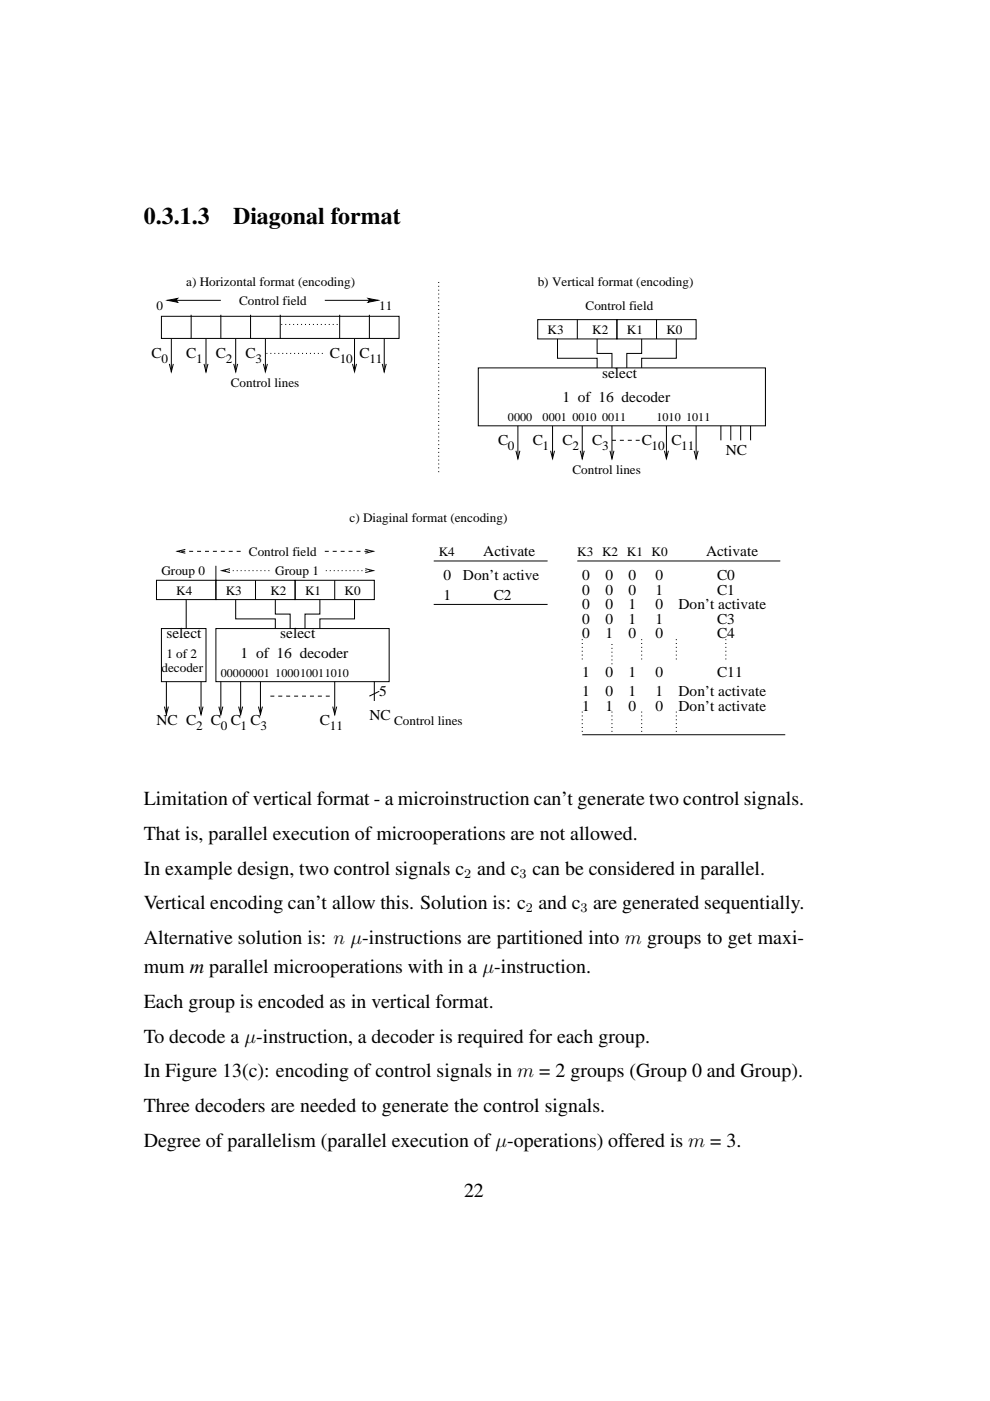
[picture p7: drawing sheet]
<svg xmlns="http://www.w3.org/2000/svg" width="210mm" height="297mm" viewBox="0 0 210 297" stroke-linecap="round" stroke-linejoin="round" font-family="sans-serif">
<defs><g id="words">
<g font-size="5.1">
<text x="30.5" y="47.4">0.3.1.3</text>
<text x="49.4" y="47.4">Diagonal format</text>
</g>
<g font-size="4.2">
<text x="30.5" y="170.6">Limitation ofvertical format - a microinstruction can’t generate two control signals.</text>
<text x="30.5" y="178">That is, parallel execution of microoperations are not allowed.</text>
<text x="30.5" y="185.4">In example design, two control signals c and c can be considered in parallel.</text>
<text x="30.5" y="192.8">Vertical encoding can’t allow this. Solution is: c and c are generated sequentially.</text>
<text x="30.5" y="200.2">Alternative solution is: n µ-instructions are partitioned into m groups to get maxi-</text>
<text x="30.5" y="206.3">mum m parallel microoperations with in a µ-instruction.</text>
<text x="30.5" y="213.7">Each group is encoded as in vertical format.</text>
<text x="30.5" y="221.1">To decode a µ-instruction, a decoder is required for each group.</text>
<text x="30.5" y="228.4">In Figure 13(c): encoding of control signals in m = 2 groups (Group 0 and Group).</text>
<text x="30.5" y="235.8">Three decoders are needed to generate the control signals.</text>
<text x="30.5" y="243.2">Degree of parallelism (parallel execution of µ-operations) offered is m = 3.</text>
<text x="98.4" y="253.7">22</text>
</g>
<g font-size="3.2">
<text x="32.1" y="76">C</text>
<text x="39.5" y="76">C</text>
<text x="45.8" y="76">C</text>
<text x="52.1" y="76">C</text>
<text x="69.9" y="76">C</text>
<text x="76.2" y="76">C</text>
<text x="127.7" y="80">select</text>
<text x="119.3" y="85.2">1 of 16 decoder</text>
<text x="105.6" y="94.4">C</text>
<text x="113" y="94.4">C</text>
<text x="119.3" y="94.4">C</text>
<text x="125.6" y="94.4">C</text>
<text x="136" y="94.4">C</text>
<text x="142.3" y="94.4">C</text>
<text x="153.9" y="96.4">NC</text>
<text x="102.5" y="117.9">Activate</text>
<text x="149.7" y="117.9">Activate</text>
<text x="94.1" y="123">0</text>
<text x="98.1" y="123">Don’t active</text>
<text x="123.5" y="123">0</text>
<text x="128.4" y="123">0</text>
<text x="133.2" y="123">0</text>
<text x="139" y="123">0</text>
<text x="152" y="123">C0</text>
<text x="94.1" y="127.1">1</text>
<text x="104.7" y="127.1">C2</text>
<text x="123.5" y="126.1">0</text>
<text x="123.5" y="129.2">0</text>
<text x="128.4" y="126.1">0</text>
<text x="128.4" y="129.2">0</text>
<text x="133.2" y="126.1">0</text>
<text x="133.2" y="129.2">1</text>
<text x="139" y="126.1">1</text>
<text x="139" y="129.2">0</text>
<text x="143.9" y="129.2">Don’t activate</text>
<text x="152" y="126.1">C1</text>
<text x="35.3" y="135.3">select</text>
<text x="59.4" y="135.3">select</text>
<text x="123.5" y="132.2">0</text>
<text x="123.5" y="135.3">0</text>
<text x="128.4" y="132.2">0</text>
<text x="128.4" y="135.3">1</text>
<text x="133.2" y="132.2">1</text>
<text x="133.2" y="135.3">0</text>
<text x="139" y="132.2">1</text>
<text x="139" y="135.3">0</text>
<text x="152" y="132.2">C3</text>
<text x="152" y="135.3">C4</text>
<text x="51" y="139.4">1 of 16 decoder</text>
<text x="123.5" y="143.5">1</text>
<text x="128.4" y="143.5">0</text>
<text x="133.2" y="143.5">1</text>
<text x="139" y="143.5">0</text>
<text x="152" y="143.5">C11</text>
<text x="80.4" y="147.6">5</text>
<text x="123.5" y="147.6">1</text>
<text x="128.4" y="147.6">0</text>
<text x="133.2" y="147.6">1</text>
<text x="139" y="147.6">1</text>
<text x="143.9" y="147.6">Don’t activate</text>
<text x="33.2" y="153.7">NC C</text>
<text x="44.7" y="153.7">C C C</text>
<text x="67.8" y="153.7">C</text>
<text x="78.3" y="152.7">NC</text>
<text x="123.5" y="150.7">1</text>
<text x="128.4" y="150.7">1</text>
<text x="133.2" y="150.7">0</text>
<text x="139" y="150.7">0</text>
<text x="143.9" y="150.7">Don’t activate</text>
</g>
<g font-size="2.8">
<text x="98.4" y="186">2</text>
<text x="110.2" y="186">3</text>
<text x="111.5" y="193.4">2</text>
<text x="123.1" y="193.4">3</text>
</g>
<g font-size="2.7">
<text x="33.2" y="65.7">0</text>
<text x="39.5" y="60.6">a) Horizontal format (encoding)</text>
<text x="50.7" y="64.7">Control field</text>
<text x="80.4" y="65.7">11</text>
<text x="114" y="60.6">b) Vertical format (encoding)</text>
<text x="124.2" y="65.7">Control field</text>
<text x="116.1" y="70.8">K3</text>
<text x="125.6" y="70.8">K2</text>
<text x="132.9" y="70.8">K1</text>
<text x="141.3" y="70.8">K0</text>
<text x="34.2" y="77">0</text>
<text x="41.6" y="77">1</text>
<text x="47.9" y="77">2</text>
<text x="54.2" y="77">3</text>
<text x="72" y="77">10</text>
<text x="78.3" y="77">11</text>
<text x="48.9" y="82.1">Control lines</text>
<text x="107.7" y="95.4">0</text>
<text x="115.1" y="95.4">1</text>
<text x="121.4" y="95.4">2</text>
<text x="127.7" y="95.4">3</text>
<text x="138.1" y="95.4">10</text>
<text x="144.4" y="95.4">11</text>
<text x="121.4" y="100.5">Control lines</text>
<text x="74.1" y="110.8">c) Diaginal format (encoding)</text>
<text x="52.8" y="117.9">Control field</text>
<text x="93" y="117.9">K4</text>
<text x="122.4" y="117.9">K3 K2 K1 K0</text>
<text x="34.2" y="122">Group 0</text>
<text x="58.4" y="122">Group 1</text>
<text x="37.4" y="126.1">K4</text>
<text x="47.9" y="126.1">K3</text>
<text x="57.3" y="126.1">K2</text>
<text x="64.7" y="126.1">K1</text>
<text x="73.1" y="126.1">K0</text>
<text x="34.2" y="142.5">decoder</text>
<text x="35.3" y="139.4">1 of 2</text>
<text x="41.6" y="154.8">2</text>
<text x="46.8" y="154.8">0</text>
<text x="51" y="154.8">1</text>
<text x="55.2" y="154.8">3</text>
<text x="69.9" y="154.8">11</text>
<text x="83.6" y="153.7">Control lines</text>
</g>
<g font-size="2.5">
<text x="107.7" y="89.3">0000</text>
<text x="115.1" y="89.3">0001</text>
<text x="121.4" y="89.3">0010</text>
<text x="127.7" y="89.3">0011</text>
<text x="139.2" y="89.3">1010</text>
<text x="145.5" y="89.3">1011</text>
<text x="46.8" y="143.5">00000001 100010011010</text>
</g>
</g></defs>
<g fill="none" stroke="#000" stroke-width=".21">
<path d="M34.2 67.1h50.4v4.7h-50.4zM35.3 63.7h11.5M35.6 63.7l2.1-.4-.5 .4 .5 .4zM35.9 77.2l.4 1.6 .4-1.6M36.3 71.9v7.1M40.5 66.7v5.2M43.3 77.2l.4 1.6 .4-1.6M43.7 71.9v7.1M46.8 66.7v5.2M49.6 77.2l.4 1.6 .4-1.6M50 71.9v7.1M53.1 66.7v5.2"/>
<path d="M55.9 77.2l.4 1.6 .4-1.6M56.3 71.9v7.1M59.4 66.7v5.2M68.9 63.7h11.5M72 66.7v5.2M74.7 77.2l.5 1.6 .4-1.6M75.2 71.9v7.1M78 63.3l2.1 .4-2.1 .4 .5-.4zM78.3 66.7v5.2M81 77.2l.5 1.6 .4-1.6M81.5 71.9v7.1M101.4 78h60.9v12.3h-60.9z"/>
<path d="M114 67.8h16.8v4.1h-16.8zM118.2 71.9v4.1h8.4v2M122.4 67.8v4.1M126.6 71.9v3h3.2v3.1M130.8 67.8h16.8v4.1h-16.8zM136 71.9v3h-3.1v3.1M139.2 67.8v4.1M143.4 71.9v4.1h-7.4v2M109.4 95.6l.4 1.6 .4-1.6M109.8 90.3v7.1M116.7 95.6l.5 1.6 .4-1.6M117.2 90.3v7.1"/>
<path d="M123 95.6l.5 1.6 .4-1.6M123.5 90.3v7.1M129.3 95.6l.5 1.6 .4-1.6M129.8 90.3v7.1M140.9 95.6l.4 1.6 .4-1.6M141.3 90.3v7.1M147.2 95.6l.4 1.6 .4-1.6M147.6 90.3v7.1M152.8 90.3v3.1M154.9 90.3v3.1M157 90.3v3.1M159.1 90.3v3.1"/>
<path d="M39.3 116.5l-1.7 .4 1.7 .4M45.8 120v3M77.4 116.5l1.7 .4-1.7 .4M92 118.9h24.1M122.4 118.9h43M33.2 123h12.6v4.1h-12.6zM34.2 133.3h9.5v11.2h-9.5zM39.5 127.1v6.2M45.8 123h16.8v4.1h-16.8zM45.8 133.3h36.7v11.2h-36.7zM48.7 120.6l-1.6 .4 1.6 .4M50 127.1v4.1h8.4v2.1"/>
<path d="M54.2 123v4.1M58.4 127.1v3.1h3.1v3.1M62.6 123h16.8v4.1h-16.8zM67.8 127.1v3.1h-3.1v3.1M71 123v4.1M75.2 127.1v4.1h-7.4v2.1M77.4 120.6l1.7 .4-1.7 .4M92 128.1h24.1M34.9 149.8l.4 1.7 .4-1.7M35.3 144.5v7.2M42.2 149.8l.4 1.7 .4-1.7M42.6 144.5v7.2"/>
<path d="M46.4 149.8l.4 1.7 .4-1.7M46.8 144.5v7.2M50.6 149.8l.4 1.7 .4-1.7M51 144.5v7.2M54.8 149.8l.4 1.7 .4-1.7M55.2 144.5v7.2M70.5 149.8l.5 1.7 .4-1.7M71 144.5v7.2M79.4 144.5v4.1M80.4 146.6l-2.1 1M123.5 155.8h43"/>
</g>
<path d="M129.8 93.4h6.2M51 116.9h-13.6M68.9 116.9h10.5M57.3 147.6h12.6" fill="none" stroke="#000" stroke-width=".21" stroke-dasharray=".8" stroke-linecap="butt"/>
<g fill="#000">
<path d="M35.6 63.7l2.1-.4-.5 .4 .5 .4z" fill-rule="evenodd"/>
<path d="M78 63.3l2.1 .4-2.1 .4 .5-.4z" fill-rule="evenodd"/>
</g>
<g fill="none" stroke="#000" stroke-width=".21" stroke-dasharray=".2 .6" stroke-dashoffset=".6" stroke-linecap="butt">
<path d="M93 59.6v40.9M56.3 74.9h12.6M59.4 68.8h12.6M57.3 121h-10.5M68.9 121h10.5M123.5 135.3v5.1M129.8 136.3v5.2M136 135.3v5.1M143.4 135.3v5.1M153.9 135.3v5.1M123.5 150.7v5.1M129.8 150.7v5.1"/>
<path d="M136 150.7v5.1M143.4 150.7v5.1"/>
</g>
<use href="#words"/>
</svg>
